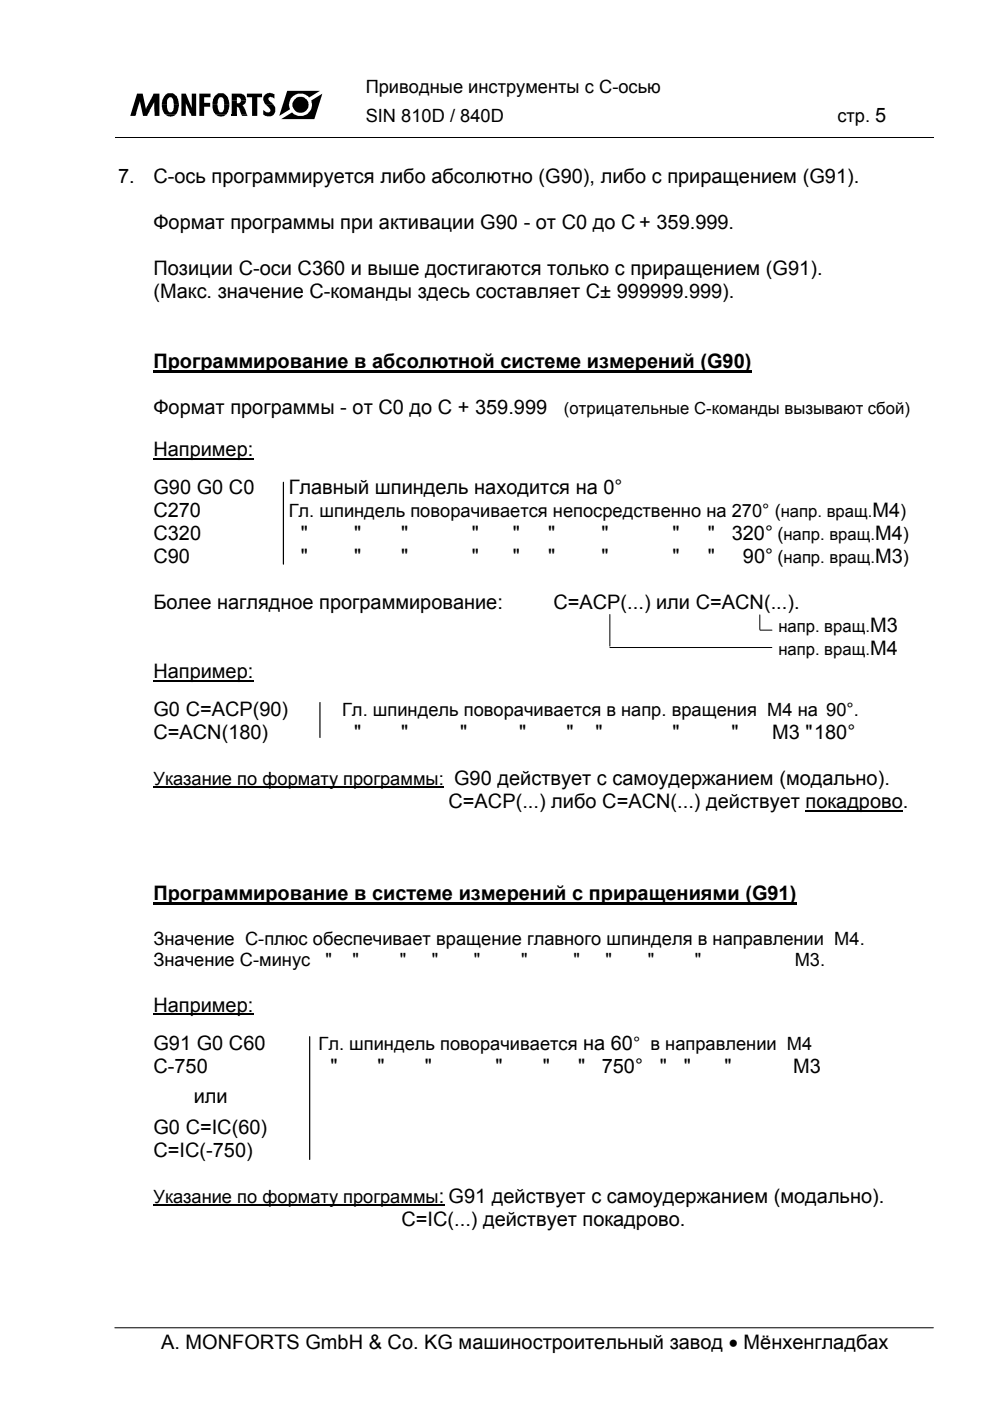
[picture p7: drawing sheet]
<svg xmlns="http://www.w3.org/2000/svg" width="210mm" height="297mm" viewBox="0 0 210 297" stroke-linecap="round" stroke-linejoin="round" font-family="sans-serif">
<defs><g id="words">
<g font-size="4.2">
<text x="25" y="38.8">7.</text>
<text x="32.5" y="38.8">C-ось программируется либо абсолютно (G90), либо с приращением (G91).</text>
<text x="32.5" y="48.6">Формат программы при активации G90 - от C0 до C + 359.999.</text>
<text x="32.5" y="58.3">Позиции C-оси C360 и выше достигаются только с приращением (G91).</text>
<text x="32.5" y="63.2">(Макс. значение C-команды здесь составляет C± 999999.999).</text>
<text x="32.5" y="78">Программирование в абсолютной системе измерений (G90)</text>
<text x="32.5" y="87.7">Формат программы - от C0 до C + 359.999</text>
<text x="32.5" y="96.6">Например:</text>
<text x="32.5" y="104.8">G90 G0 C0</text>
<text x="61.2" y="104.8">Главный шпиндель находится на 0°</text>
<text x="32.5" y="109.6">C270</text>
<text x="32.5" y="119.4">C90</text>
<text x="32.5" y="114.5">C320</text>
<text x="63.8" y="119.4">&quot;</text>
<text x="63.8" y="114.5">&quot;</text>
<text x="75.1" y="119.4">&quot;</text>
<text x="75.1" y="114.5">&quot;</text>
<text x="85.1" y="119.4">&quot;</text>
<text x="85.1" y="114.5">&quot;</text>
<text x="100.1" y="114.5">&quot;</text>
<text x="100.1" y="119.4">&quot;</text>
<text x="108.7" y="114.5">&quot;</text>
<text x="108.7" y="119.4">&quot;</text>
<text x="116.3" y="114.5">&quot;</text>
<text x="116.3" y="119.4">&quot;</text>
<text x="127.6" y="114.5">&quot;</text>
<text x="127.6" y="119.4">&quot;</text>
<text x="142.6" y="114.5">&quot;</text>
<text x="142.6" y="119.4">&quot;</text>
<text x="150.1" y="114.5">&quot;</text>
<text x="150.1" y="119.4">&quot;</text>
<text x="155.1" y="114.5">320° (</text>
<text x="157.5" y="119.4">90° (</text>
<text x="185.5" y="114.5">M4)</text>
<text x="185.6" y="119.4">M3)</text>
<text x="32.5" y="129.1">Более наглядное программирование:</text>
<text x="117.3" y="129.1">C=ACP(...) или C=ACN(...).</text>
<text x="184.5" y="134">M3</text>
<text x="32.5" y="143.7">Например:</text>
<text x="184.5" y="138.8">M4</text>
<text x="32.5" y="151.8">G0 C=ACP(90)</text>
<text x="32.5" y="156.7">C=ACN(180)</text>
<text x="75.1" y="156.7">&quot;</text>
<text x="85.1" y="156.7">&quot;</text>
<text x="97.6" y="156.7">&quot;</text>
<text x="110.1" y="156.7">&quot;</text>
<text x="120.1" y="156.7">&quot;</text>
<text x="126.3" y="156.7">&quot;</text>
<text x="142.6" y="156.7">&quot;</text>
<text x="155.1" y="156.7">&quot;</text>
<text x="163.7" y="156.7">M3 &quot; 180°</text>
<text x="95.1" y="171.3">C=ACP(...) либо C=ACN(...) действует покадрово.</text>
<text x="32.5" y="190.9">Программирование в системе измерений с приращениями (G91)</text>
<text x="32.5" y="214.5">Например:</text>
<text x="32.5" y="222.6">G91 G0 C60</text>
<text x="32.5" y="227.4">C-750</text>
<text x="70.1" y="227.4">&quot;</text>
<text x="80.1" y="227.4">&quot;</text>
<text x="90.1" y="227.4">&quot;</text>
<text x="105.1" y="227.4">&quot;</text>
<text x="115.1" y="227.4">&quot;</text>
<text x="122.6" y="227.4">&quot;</text>
<text x="127.6" y="227.4">750°</text>
<text x="139.9" y="227.4">&quot;</text>
<text x="145" y="227.4">&quot;</text>
<text x="153.6" y="227.4">&quot;</text>
<text x="168.2" y="227.4">M3</text>
<text x="41.1" y="233.9">или</text>
<text x="32.5" y="240.4">G0 C=IC(60)</text>
<text x="32.5" y="245.3">C=IC(-750)</text>
<text x="85.1" y="259.9">C=IC(...) действует покадрово.</text>
<text x="34.2" y="286.1">A. MONFORTS GmbH &amp; Co. KG машиностроительный завод • Мёнхенгладбах</text>
</g>
<g font-size="3.9">
<text x="77.5" y="19.7">Приводные инструменты с C-осью</text>
<text x="77.5" y="25.9">SIN 810D / 840D</text>
<text x="177.5" y="25.9">стр. 5</text>
<text x="61.2" y="109.6">Гл. шпиндель поворачивается непосредственно на 270° (напр. вращ.M4)</text>
<text x="72.5" y="151.8">Гл. шпиндель поворачивается в напр. вращения M4 на 90°.</text>
<text x="32.5" y="166.4">Указание по формату программы: G90 действует с самоудержанием (модально).</text>
<text x="32.5" y="200.4">Значение C-плюс обеспечивает вращение главного шпинделя в направлении M4.</text>
<text x="32.5" y="204.8">Значение C-минус</text>
<text x="69" y="204.8">&quot;</text>
<text x="74.7" y="204.8">&quot;</text>
<text x="84.8" y="204.8">&quot;</text>
<text x="91.5" y="204.8">&quot;</text>
<text x="100.5" y="204.8">&quot;</text>
<text x="110.5" y="204.8">&quot;</text>
<text x="121.6" y="204.8">&quot;</text>
<text x="128.4" y="204.8">&quot;</text>
<text x="137.3" y="204.8">&quot;</text>
<text x="147.3" y="204.8">&quot;</text>
<text x="168.5" y="204.8">M3.</text>
<text x="67.5" y="222.6">Гл. шпиндель поворачивается на 60° в направлении M4</text>
<text x="32.5" y="255">Указание по формату программы: G91 действует с самоудержанием (модально).</text>
</g>
<g font-size="3.5">
<text x="119.6" y="87.7">(отрицательные C-команды вызывают сбой)</text>
<text x="166.1" y="114.5">напр. вращ.</text>
<text x="166.1" y="119.4">напр. вращ.</text>
<text x="165" y="134">напр. вращ.</text>
<text x="165" y="138.8">напр. вращ.</text>
</g>
</g></defs>
<path d="M24.5 29.1h173.6" fill="none" stroke="#000" stroke-width=".21"/>
<path d="M60.9 19.3h6.9l-8.6 5.3zM59.6 25.3l8.7-5.4-1.6 5.4z" fill="#000"/>
<circle cx="63.7" cy="22.2" r="2.4" fill="#fff"/>
<g fill="#000">
<path d="M29.1 19.9h1.1l.7 3.2 1.6-3.2h1.3v4.7h-1l-.1-3.1-1.5 3.1h-.9l-.6-3.1-1 3.1h-1.1z" fill-rule="evenodd"/>
<path d="M38.5 19.9h.9l1.3 3v-3h.9v4.7h-1l-1.3-3 .1 3h-.9z" fill-rule="evenodd"/>
<path d="M42.3 19.9h2.3v.7h-1.3v1.2h1.3v.8h-1.3v2h-1z" fill-rule="evenodd"/>
<path d="M52.3 19.9h3.3v.7h-1.1v4h-1.1v-4h-1.1z" fill-rule="evenodd"/>
<path d="M35.1 20.1l.6-.3h.9a2.66 2.66 0 0 1 1.4 2.4h-1.1l-.1-.8a.73 .73 0 0 0-.9-.8 1.46 1.46 0 0 0-.5 1.6h-1.1l.2-1.1z" fill-rule="evenodd"/>
<path d="M34.3 22.2h1.1l.1 .9a.73 .73 0 0 0 .8 .7l.5-.5 .1-1.1h1.1l-.2 1.1-.5 .9h-2.3l-.6-1.1z" fill-rule="evenodd"/>
<path d="M35 24.2h2.3a1.54 1.54 0 0 1-2.3 0z" fill-rule="evenodd"/>
<path d="M45.8 20.1l.5-.3 1.2 .1a2.45 2.45 0 0 1 1.1 2.3h-1.1l-.1-1.2-.3-.4h-.5l-.2 .2-.2 .6-.1 .8h-1v-.6a2.08 2.08 0 0 1 .7-1.5z" fill-rule="evenodd"/>
<path d="M45.7 24.2h2.2a1.71 1.71 0 0 1-2.2 0z" fill-rule="evenodd"/>
<path d="M45.1 22.2h1l.3 1.4 .2 .2h.5a1.68 1.68 0 0 0 .4-1.6h1.1l-.2 1.5-.4 .5h-2.3a2.15 2.15 0 0 1-.6-2z" fill-rule="evenodd"/>
<path d="M49.1 19.9h2.1a1.34 1.34 0 0 1 1 1.4h-1.1l-.2-.5-.3-.2h-.4v.7h-1.1z" fill-rule="evenodd"/>
<path d="M49.1 21.3h1.1v.6l.7-.1 .2-.5h1.1l-.2 .6-.6 .5 .4 .5 .5 1.3h-1.1l-.5-1.2-.4-.4-.1 1.6h-1.1z" fill-rule="evenodd"/>
<path d="M51.2 24.2h1.1l.2 .4h-1.2z" fill-rule="evenodd"/>
<path d="M56.4 22.2h1.6l.4 .6v.9l-.7 .9-1.1 .1-.8-.4v-1l.2 .2a.88 .88 0 0 0 1.3 .1l-.2-.7z" fill-rule="evenodd"/>
<path d="M56.2 20.1v-.1a1.36 1.36 0 0 1 1.7-.1h.3v1l-.3-.2a.72 .72 0 0 0-1 .1l.2 .6 .9 .8h-1.6a1.45 1.45 0 0 1-.2-2.1z" fill-rule="evenodd"/>
<circle cx="63.7" cy="22.2" r="1.69"/>
</g>
<path d="M49.1 24.2h1.1v.4h-1.1z" fill="#000"/>
<path d="M129.3 137.3h34.4M129.3 130.3v6.7M161.1 130.4v3.1M161.2 133.6h2.5M24.3 281.5h173.6" fill="none" stroke="#000" stroke-width=".21"/>
<path d="M32.5 78.7h126.8M32.5 191.5h136.4" fill="none" stroke="#000" stroke-width=".44"/>
<path d="M32.5 97.3h21.2M32.5 144.3h21.2M170.8 171.9h20.6M32.5 215.1h21.2" fill="none" stroke="#000" stroke-width=".32"/>
<path d="M32.5 167h61.6M32.5 255.6h61.7" fill="none" stroke="#000" stroke-width=".28"/>
<path d="M60.1 102.3v17.3M67.8 148.9v7.5M65.7 219.8v26" fill="none" stroke="#000" stroke-width=".25"/>
<use href="#words"/>
</svg>
